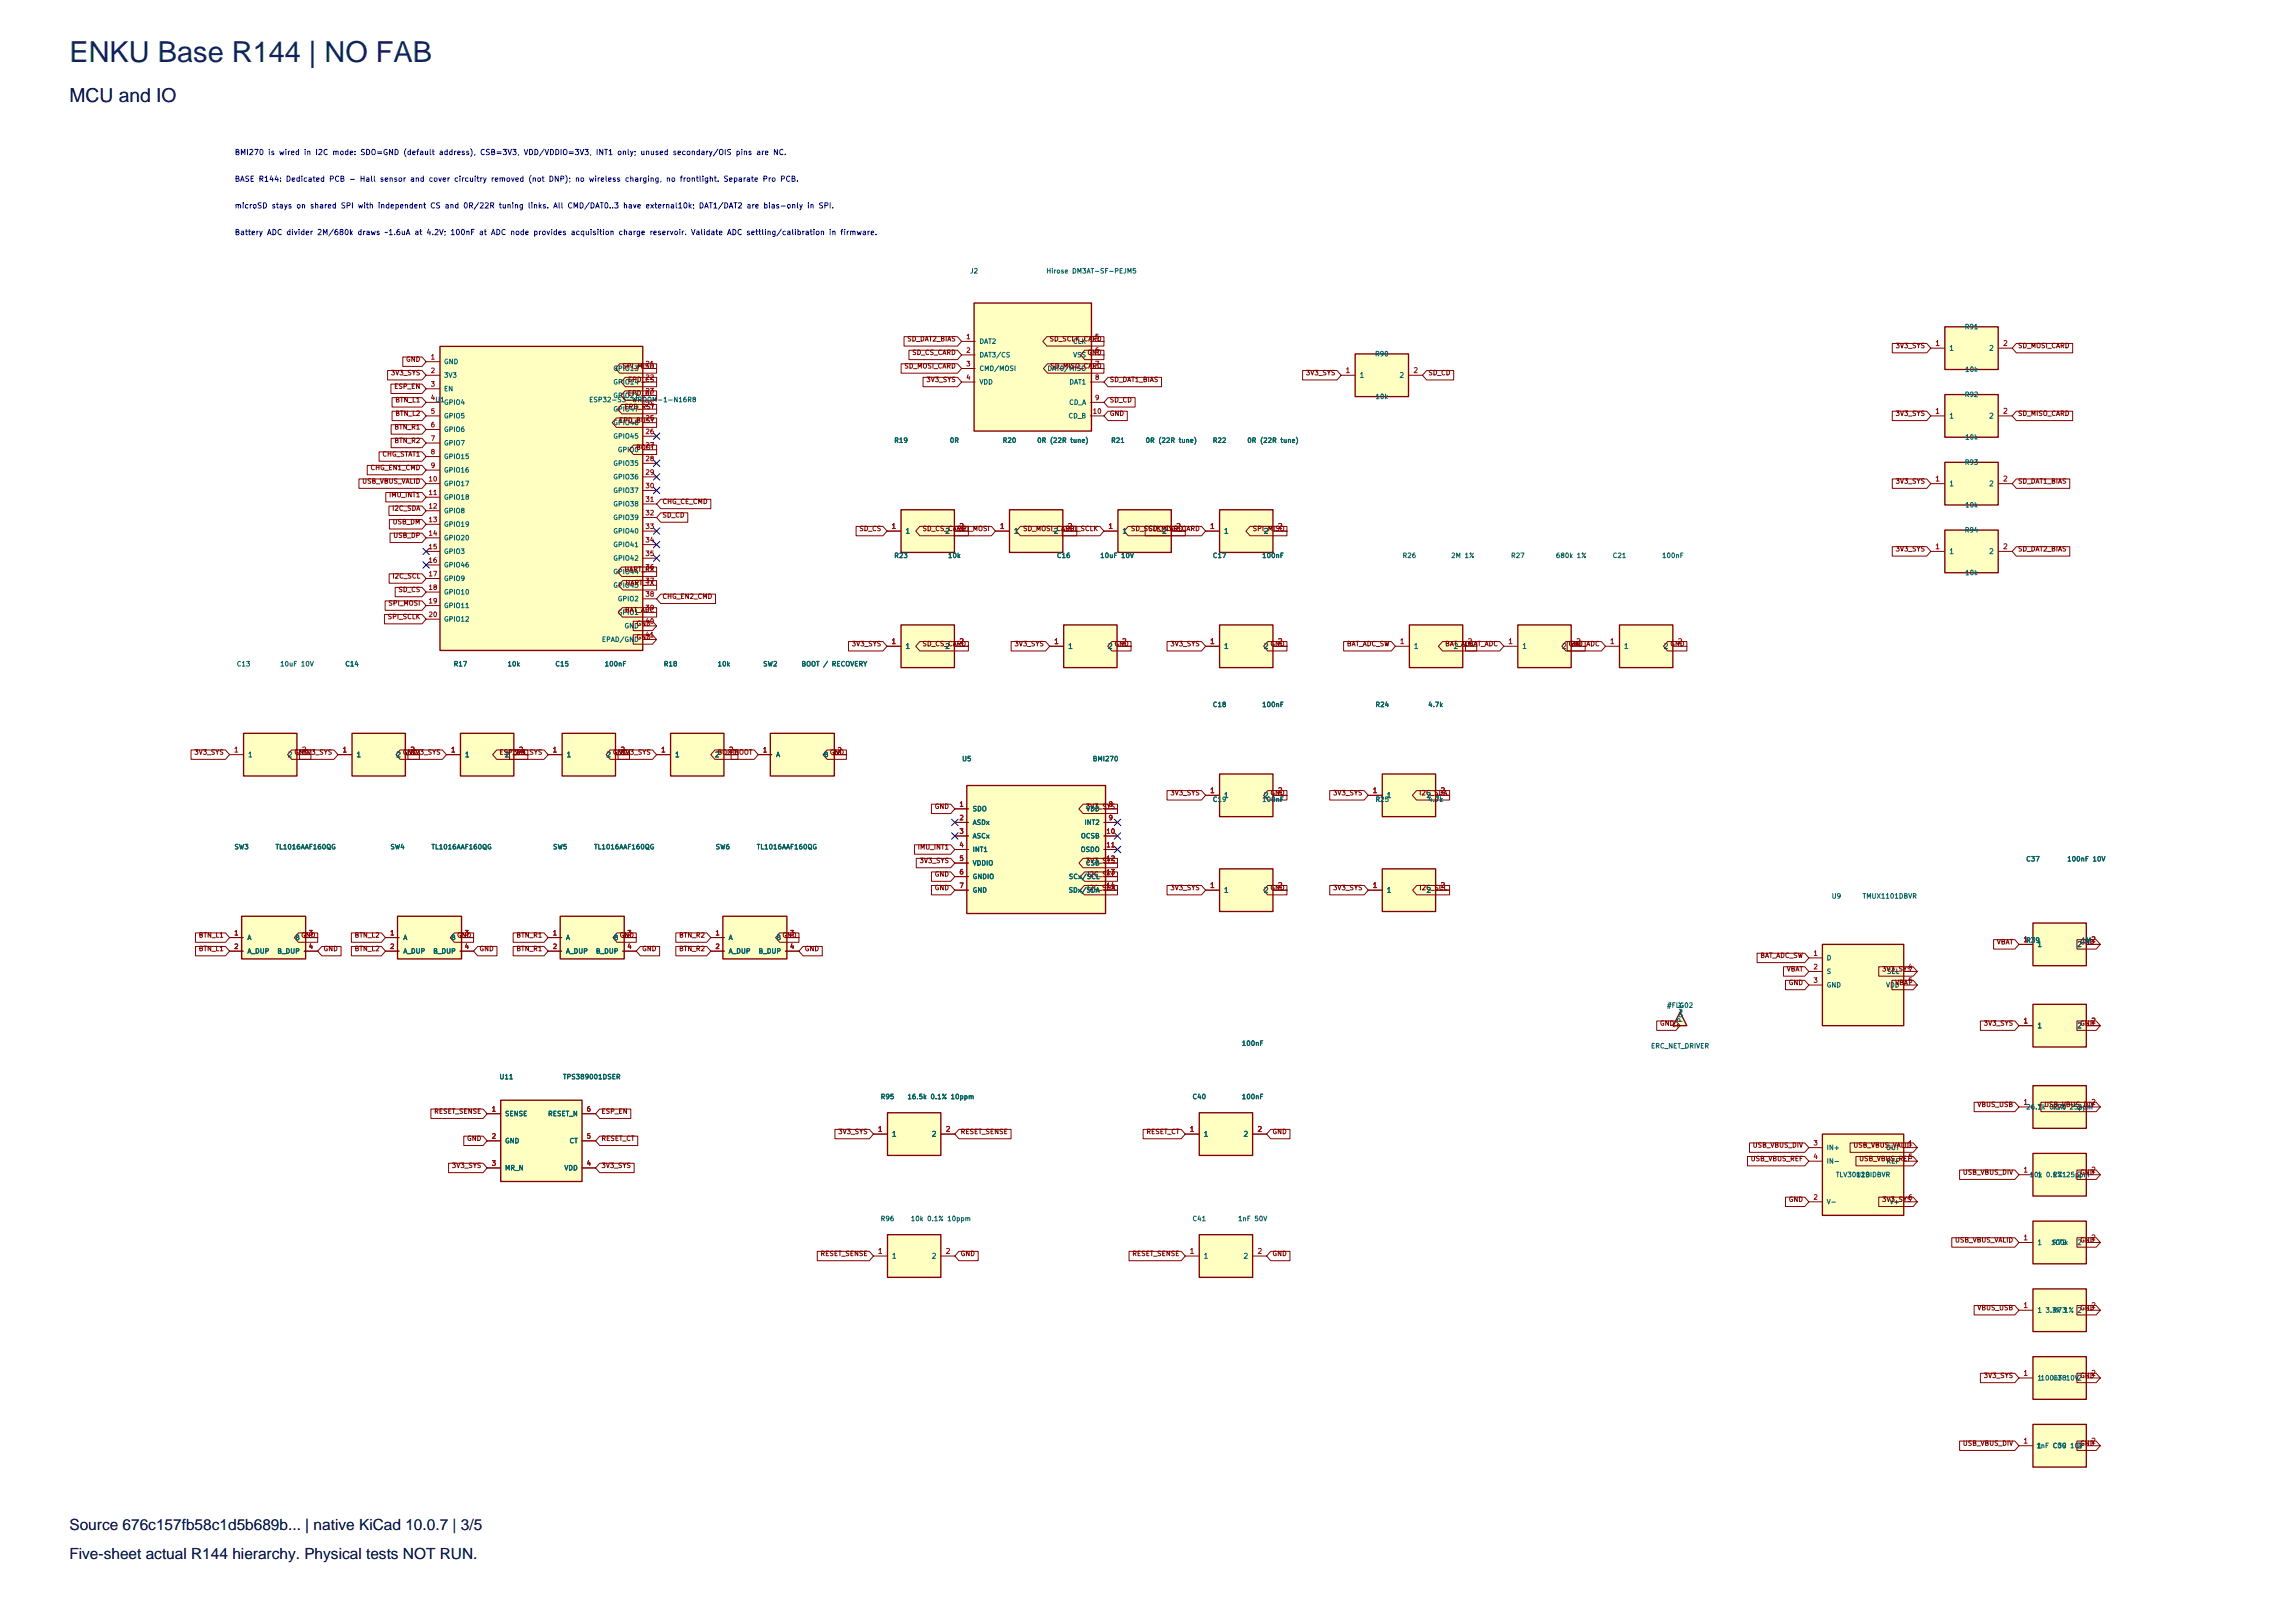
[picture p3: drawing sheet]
<svg xmlns="http://www.w3.org/2000/svg" width="420mm" height="297mm" viewBox="0 0 420 297" stroke-linecap="round" stroke-linejoin="round" font-family="sans-serif">
<defs><g id="words">
<text font-size="5.3" fill="#172b40" x="12.7" y="11.3">ENKU Base R144 | NO FAB</text>
<text font-size="3.5" x="12.7" y="18.7">MCU and IO</text>
<g font-size="2.8">
<text x="12.7" y="280.1">Source 676c157fb58c1d5b689b... | native KiCad 10.0.7 | 3/5</text>
<text x="12.7" y="285.4">Five-sheet actual R144 hierarchy. Physical tests NOT RUN.</text>
</g>
<g font-size="1" fill="#0000c2">
<text x="42.8" y="28.6">BMI270 is wired in I2C mode: SDO=GND (default address), CSB=3V3, VDD/VDDIO=3V3, INT1 only; unused secondary/OIS pins are NC.</text>
<text x="42.8" y="33.5">BASE R144: Dedicated PCB - Hall sensor and cover circuitry removed (not DNP); no wireless charging, no frontlight. Separate Pro PCB.</text>
<text x="42.8" y="38.4">microSD stays on shared SPI with independent CS and 0R/22R tuning links. All CMD/DAT0..3 have external10k; DAT1/DAT2 are bias-only in SPI.</text>
<text x="42.8" y="43.3">Battery ADC divider 2M/680k draws ~1.6uA at 4.2V; 100nF at ADC node provides acquisition charge reservoir. Validate ADC settling/calibration in firmware.</text>
</g>
<g font-size=".9" fill="#006464">
<text x="177.4" y="50.2">J2</text>
<text x="191.3" y="50.2">Hirose DM3AT-SF-PEJM5</text>
<text x="179.1" y="63.1">DAT2</text>
<text x="179.1" y="65.6">DAT3/CS</text>
<text x="196.2" y="63.1">CLK</text>
<text x="196.2" y="65.6">VSS</text>
<text x="251.4" y="65.4">R90</text>
<text x="356.5" y="64.4">1</text>
<text x="359.3" y="60.5">R91</text>
<text x="363.7" y="64.4">2</text>
<text x="81.1" y="66.8">GND</text>
<text x="81.1" y="69.3">3V3</text>
<text x="81.1" y="71.8">EN</text>
<text x="112.1" y="68.1">GPIO13</text>
<text x="112.1" y="70.6">GPIO14</text>
<text x="179.1" y="68.1">CMD/MOSI</text>
<text x="179.1" y="70.6">VDD</text>
<text x="191.5" y="68.1">DAT0/MISO</text>
<text x="195.5" y="70.6">DAT1</text>
<text x="248.6" y="69.4">1</text>
<text x="255.9" y="69.4">2</text>
<text x="359.4" y="68.3">10k</text>
<text x="79.5" y="73.8">U1</text>
<text x="81.1" y="74.3">GPIO4</text>
<text x="81.1" y="76.8">GPIO5</text>
<text x="107.7" y="73.8">ESP32-S3-WROOM-1-N16R8</text>
<text x="112.1" y="73">GPIO21</text>
<text x="112.1" y="75.5">GPIO47</text>
<text x="112.1" y="78">GPIO48</text>
<text x="195.4" y="76.8">CD_B</text>
<text x="195.5" y="74.3">CD_A</text>
<text x="251.5" y="73.2">10k</text>
<text x="356.5" y="76.8">1</text>
<text x="359.3" y="72.9">R92</text>
<text x="363.7" y="76.8">2</text>
<text x="81.1" y="79.2">GPIO6</text>
<text x="81.1" y="81.7">GPIO7</text>
<text x="112.1" y="80.5">GPIO45</text>
<text x="112.9" y="83">GPIO0</text>
<text x="163.5" y="81.2">R19</text>
<text x="173.7" y="81.2">0R</text>
<text x="183.3" y="81.2">R20</text>
<text x="189.6" y="81.2">0R (22R tune)</text>
<text x="203.2" y="81.2">R21</text>
<text x="209.5" y="81.2">0R (22R tune)</text>
<text x="221.8" y="81.2">R22</text>
<text x="228.1" y="81.2">0R (22R tune)</text>
<text x="359.4" y="80.7">10k</text>
<text x="81.1" y="84.2">GPIO15</text>
<text x="81.1" y="86.7">GPIO16</text>
<text x="81.1" y="89.2">GPIO17</text>
<text x="112.1" y="85.4">GPIO35</text>
<text x="112.1" y="87.9">GPIO36</text>
<text x="356.5" y="89.2">1</text>
<text x="359.3" y="85.3">R93</text>
<text x="363.7" y="89.2">2</text>
<text x="81.1" y="91.6">GPIO18</text>
<text x="81.1" y="94.1">GPIO8</text>
<text x="112.1" y="90.4">GPIO37</text>
<text x="112.1" y="92.9">GPIO38</text>
<text x="112.1" y="95.4">GPIO39</text>
<text x="359.4" y="93.1">10k</text>
<text x="81.1" y="96.6">GPIO19</text>
<text x="81.1" y="99.1">GPIO20</text>
<text x="81.1" y="101.6">GPIO3</text>
<text x="112.1" y="97.8">GPIO40</text>
<text x="112.1" y="100.3">GPIO41</text>
<text x="165.5" y="97.9">1</text>
<text x="172.8" y="97.9">2</text>
<text x="185.4" y="97.9">1</text>
<text x="192.6" y="97.9">2</text>
<text x="205.2" y="97.9">1</text>
<text x="212.5" y="97.9">2</text>
<text x="223.8" y="97.9">1</text>
<text x="231.1" y="97.9">2</text>
<text x="356.5" y="101.6">1</text>
<text x="359.3" y="97.6">R94</text>
<text x="363.7" y="101.6">2</text>
<text x="81.1" y="104">GPIO46</text>
<text x="81.1" y="106.5">GPIO9</text>
<text x="112.1" y="102.8">GPIO42</text>
<text x="112.1" y="105.3">GPIO44</text>
<text x="112.1" y="107.8">GPIO43</text>
<text x="163.5" y="102.3">R23</text>
<text x="173.3" y="102.3">10k</text>
<text x="193.2" y="102.3">C16</text>
<text x="201.2" y="102.3">10uF 10V</text>
<text x="221.8" y="102.3">C17</text>
<text x="230.8" y="102.3">100nF</text>
<text x="256.5" y="102.3">R26</text>
<text x="265.4" y="102.3">2M 1%</text>
<text x="276.3" y="102.3">R27</text>
<text x="284.5" y="102.3">680k 1%</text>
<text x="294.9" y="102.3">C21</text>
<text x="303.9" y="102.3">100nF</text>
<text x="359.4" y="105.5">10k</text>
<text x="81.1" y="109">GPIO10</text>
<text x="81.1" y="111.5">GPIO11</text>
<text x="81.1" y="114">GPIO12</text>
<text x="112.9" y="110.2">GPIO2</text>
<text x="112.9" y="112.7">GPIO1</text>
<text x="110" y="117.7">EPAD/GND</text>
<text x="114.1" y="115.2">GND</text>
<text x="165.5" y="119">1</text>
<text x="172.8" y="119">2</text>
<text x="195.3" y="119">1</text>
<text x="202.6" y="119">2</text>
<text x="223.8" y="119">1</text>
<text x="231.1" y="119">2</text>
<text x="258.5" y="119">1</text>
<text x="265.8" y="119">2</text>
<text x="278.4" y="119">1</text>
<text x="285.6" y="119">2</text>
<text x="296.9" y="119">1</text>
<text x="304.2" y="119">2</text>
<text x="43.2" y="122.2">C13</text>
<text x="51.1" y="122.2">10uF 10V</text>
<text x="63.1" y="122.2">C14</text>
<text x="82.9" y="122.2">R17</text>
<text x="92.7" y="122.2">10k</text>
<text x="101.5" y="122.2">C15</text>
<text x="110.5" y="122.2">100nF</text>
<text x="121.3" y="122.2">R18</text>
<text x="131.2" y="122.2">10k</text>
<text x="139.5" y="122.2">SW2</text>
<text x="146.5" y="122.2">BOOT / RECOVERY</text>
<text x="221.8" y="129.6">C18</text>
<text x="230.8" y="129.6">100nF</text>
<text x="251.5" y="129.6">R24</text>
<text x="261.2" y="129.6">4.7k</text>
<text x="45.3" y="138.8">1</text>
<text x="52.5" y="138.8">2</text>
<text x="65.1" y="138.8">1</text>
<text x="72.4" y="138.8">2</text>
<text x="84.9" y="138.8">1</text>
<text x="92.2" y="138.8">2</text>
<text x="103.5" y="138.8">1</text>
<text x="110.8" y="138.8">2</text>
<text x="123.4" y="138.8">1</text>
<text x="130.6" y="138.8">2</text>
<text x="141.9" y="138.7">A</text>
<text x="150.6" y="138.7">B</text>
<text x="175.9" y="139.5">U5</text>
<text x="199.8" y="139.5">BMI270</text>
<text x="177.8" y="148.7">SDO</text>
<text x="198.6" y="148.7">VDD</text>
<text x="221.8" y="147">C19</text>
<text x="223.8" y="146.2">1</text>
<text x="230.8" y="147">100nF</text>
<text x="231.1" y="146.2">2</text>
<text x="251.5" y="147">R25</text>
<text x="253.6" y="146.2">1</text>
<text x="260.8" y="146.2">2</text>
<text x="261.2" y="147">4.7k</text>
<text x="42.8" y="155.6">SW3</text>
<text x="50.3" y="155.6">TL1016AAF160QG</text>
<text x="71.3" y="155.6">SW4</text>
<text x="78.8" y="155.6">TL1016AAF160QG</text>
<text x="101.1" y="155.6">SW5</text>
<text x="108.6" y="155.6">TL1016AAF160QG</text>
<text x="130.8" y="155.6">SW6</text>
<text x="138.3" y="155.6">TL1016AAF160QG</text>
<text x="177.8" y="151.1">ASDx</text>
<text x="177.8" y="153.6">ASCx</text>
<text x="197.6" y="153.6">OCSB</text>
<text x="198.3" y="151.1">INT2</text>
<text x="177.8" y="156.1">INT1</text>
<text x="177.8" y="158.6">VDDIO</text>
<text x="177.8" y="161.1">GNDIO</text>
<text x="195.4" y="161.1">SCx/SCL</text>
<text x="197.6" y="156.1">OSDO</text>
<text x="198.5" y="158.6">CSB</text>
<text x="370.5" y="157.8">C37</text>
<text x="378" y="157.8">100nF 10V</text>
<text x="177.8" y="163.5">GND</text>
<text x="195.4" y="163.5">SDx/SDA</text>
<text x="223.8" y="163.6">1</text>
<text x="231.1" y="163.6">2</text>
<text x="253.6" y="163.6">1</text>
<text x="260.8" y="163.6">2</text>
<text x="335" y="164.6">U9</text>
<text x="340.6" y="164.6">TMUX1101DBVR</text>
<text x="45.2" y="172.2">A</text>
<text x="53.9" y="172.2">B</text>
<text x="73.7" y="172.2">A</text>
<text x="82.4" y="172.2">B</text>
<text x="103.4" y="172.2">A</text>
<text x="112.2" y="172.2">B</text>
<text x="133.2" y="172.2">A</text>
<text x="141.9" y="172.2">B</text>
<text x="370.5" y="172.7">R39</text>
<text x="372.6" y="173.5">1</text>
<text x="379.9" y="173.5">2</text>
<text x="380.6" y="172.7">1M2</text>
<text x="45.2" y="174.7">A_DUP</text>
<text x="50.6" y="174.7">B_DUP</text>
<text x="73.7" y="174.7">A_DUP</text>
<text x="79.2" y="174.7">B_DUP</text>
<text x="103.4" y="174.7">A_DUP</text>
<text x="108.9" y="174.7">B_DUP</text>
<text x="133.2" y="174.7">A_DUP</text>
<text x="138.7" y="174.7">B_DUP</text>
<text x="334.1" y="175.9">D</text>
<text x="334.1" y="178.4">S</text>
<text x="345.1" y="178.4">SEL</text>
<text x="304.8" y="184.6">#FLG02</text>
<text x="334.1" y="180.9">GND</text>
<text x="344.9" y="180.9">VDD</text>
<text x="227.1" y="191.6">100nF</text>
<text x="308" y="187.2" transform="rotate(-90 308 187.2)">Power</text>
<text x="372.6" y="188.4">1</text>
<text x="379.9" y="188.4">2</text>
<text x="91.3" y="197.7">U11</text>
<text x="102.9" y="197.7">TPS389001DSER</text>
<text x="301.9" y="192.1">ERC_NET_DRIVER</text>
<text x="161" y="201.3">R95</text>
<text x="165.9" y="201.3">16.5k 0.1% 10ppm</text>
<text x="218" y="201.3">C40</text>
<text x="227.1" y="201.3">100nF</text>
<text x="370.6" y="203.2">26.7k 0.1% 25ppm</text>
<text x="372.6" y="203.3">1</text>
<text x="375.4" y="203.2">R70</text>
<text x="379.9" y="203.3">2</text>
<text x="92.3" y="204.5">SENSE</text>
<text x="92.3" y="209.4">GND</text>
<text x="100.2" y="204.5">RESET_N</text>
<text x="104.1" y="209.4">CT</text>
<text x="163" y="208.2">1</text>
<text x="170.3" y="208.2">2</text>
<text x="220.1" y="208.2">1</text>
<text x="227.4" y="208.2">2</text>
<text x="92.3" y="214.4">MR_N</text>
<text x="103.1" y="214.4">VDD</text>
<text x="334.1" y="210.7">IN+</text>
<text x="334.1" y="213.1">IN-</text>
<text x="335.7" y="215.6">TLV3012BIDBVR</text>
<text x="339.4" y="215.6">U10</text>
<text x="344.9" y="210.7">OUT</text>
<text x="345" y="213.1">REF</text>
<text x="371.2" y="215.6">10k 0.1%</text>
<text x="372.6" y="215.7">1</text>
<text x="375.4" y="215.6">R7125ppm</text>
<text x="379.9" y="215.7">2</text>
<text x="334.1" y="220.6">V-</text>
<text x="345.6" y="220.6">V+</text>
<text x="161" y="223.7">R96</text>
<text x="166.5" y="223.7">10k 0.1% 10ppm</text>
<text x="218" y="223.7">C41</text>
<text x="226.4" y="223.7">1nF 50V</text>
<text x="163" y="230.6">1</text>
<text x="170.3" y="230.6">2</text>
<text x="220.1" y="230.6">1</text>
<text x="227.4" y="230.6">2</text>
<text x="372.6" y="228.1">1</text>
<text x="375.1" y="228">100k</text>
<text x="375.4" y="228">R72</text>
<text x="379.9" y="228.1">2</text>
<text x="372.6" y="240.5">1</text>
<text x="374.1" y="240.4">3.3k 1% 2</text>
<text x="375.4" y="240.4">R73</text>
<text x="372.6" y="252.9">1</text>
<text x="373.2" y="252.8">100nF</text>
<text x="375.4" y="252.8">C3810V</text>
<text x="379.9" y="252.9">2</text>
<text x="372.4" y="265.2">1nF C0G 10V</text>
<text x="372.6" y="265.3">1</text>
<text x="376.3" y="265.2">39</text>
<text x="379.9" y="265.3">2</text>
</g>
<g font-size=".9" fill="#a90000">
<text x="78.7" y="66">1</text>
<text x="176.6" y="62.3">1</text>
<text x="176.6" y="64.7">2</text>
<text x="200.2" y="62.3">5</text>
<text x="200.2" y="64.7">6</text>
<text x="353.9" y="63.5">1</text>
<text x="366.3" y="63.5">2</text>
<text x="78.7" y="68.5">2</text>
<text x="78.7" y="70.9">3</text>
<text x="118" y="67.2">21</text>
<text x="118" y="69.7">22</text>
<text x="176.6" y="67.2">3</text>
<text x="176.6" y="69.7">4</text>
<text x="200.2" y="67.2">7</text>
<text x="200.2" y="69.7">8</text>
<text x="246" y="68.5">1</text>
<text x="258.4" y="68.5">2</text>
<text x="78.7" y="73.4">4</text>
<text x="78.7" y="75.9">5</text>
<text x="118" y="72.2">23</text>
<text x="118" y="74.7">24</text>
<text x="118" y="77.1">25</text>
<text x="199.8" y="75.9">10</text>
<text x="200.2" y="73.4">9</text>
<text x="353.9" y="75.9">1</text>
<text x="366.3" y="75.9">2</text>
<text x="78.7" y="78.4">6</text>
<text x="78.7" y="80.9">7</text>
<text x="78.7" y="83.3">8</text>
<text x="118" y="79.6">26</text>
<text x="118" y="82.1">27</text>
<text x="78.3" y="88.3">10</text>
<text x="78.7" y="85.8">9</text>
<text x="118" y="84.6">28</text>
<text x="118" y="87.1">29</text>
<text x="118" y="89.5">30</text>
<text x="353.9" y="88.3">1</text>
<text x="366.3" y="88.3">2</text>
<text x="78.3" y="90.8">11</text>
<text x="78.3" y="93.3">12</text>
<text x="78.3" y="95.7">13</text>
<text x="118" y="92">31</text>
<text x="118" y="94.5">32</text>
<text x="78.3" y="98.2">14</text>
<text x="78.3" y="100.7">15</text>
<text x="118" y="97">33</text>
<text x="118" y="99.5">34</text>
<text x="118" y="101.9">35</text>
<text x="163" y="97">1</text>
<text x="175.4" y="97">2</text>
<text x="182.8" y="97">1</text>
<text x="195.2" y="97">2</text>
<text x="202.6" y="97">1</text>
<text x="215" y="97">2</text>
<text x="221.2" y="97">1</text>
<text x="233.6" y="97">2</text>
<text x="353.9" y="100.7">1</text>
<text x="366.3" y="100.7">2</text>
<text x="78.3" y="103.2">16</text>
<text x="78.3" y="105.7">17</text>
<text x="118" y="104.4">36</text>
<text x="118" y="106.9">37</text>
<text x="78.3" y="108.1">18</text>
<text x="78.3" y="110.6">19</text>
<text x="78.3" y="113.1">20</text>
<text x="118" y="109.4">38</text>
<text x="118" y="111.9">39</text>
<text x="118" y="114.3">40</text>
<text x="118" y="116.8">41</text>
<text x="163" y="118.1">1</text>
<text x="175.4" y="118.1">2</text>
<text x="192.7" y="118.1">1</text>
<text x="205.1" y="118.1">2</text>
<text x="221.2" y="118.1">1</text>
<text x="233.6" y="118.1">2</text>
<text x="256" y="118.1">1</text>
<text x="268.4" y="118.1">2</text>
<text x="275.8" y="118.1">1</text>
<text x="288.2" y="118.1">2</text>
<text x="294.4" y="118.1">1</text>
<text x="306.8" y="118.1">2</text>
<text x="42.7" y="137.9">1</text>
<text x="55.1" y="137.9">2</text>
<text x="62.5" y="137.9">1</text>
<text x="74.9" y="137.9">2</text>
<text x="82.4" y="137.9">1</text>
<text x="94.8" y="137.9">2</text>
<text x="101" y="137.9">1</text>
<text x="113.4" y="137.9">2</text>
<text x="120.8" y="137.9">1</text>
<text x="133.2" y="137.9">2</text>
<text x="139.4" y="137.9">1</text>
<text x="153.1" y="137.9">2</text>
<text x="175.4" y="147.8">1</text>
<text x="202.7" y="147.8">8</text>
<text x="221.2" y="145.4">1</text>
<text x="233.6" y="145.4">2</text>
<text x="251" y="145.4">1</text>
<text x="263.4" y="145.4">2</text>
<text x="175.4" y="150.3">2</text>
<text x="175.4" y="152.8">3</text>
<text x="175.4" y="155.3">4</text>
<text x="202.3" y="152.8">10</text>
<text x="202.3" y="155.3">11</text>
<text x="202.7" y="150.3">9</text>
<text x="175.4" y="157.7">5</text>
<text x="175.4" y="160.2">6</text>
<text x="202.3" y="157.7">12</text>
<text x="202.3" y="160.2">13</text>
<text x="175.4" y="162.7">7</text>
<text x="202.3" y="162.7">14</text>
<text x="221.2" y="162.7">1</text>
<text x="233.6" y="162.7">2</text>
<text x="251" y="162.7">1</text>
<text x="263.4" y="162.7">2</text>
<text x="42.7" y="171.4">1</text>
<text x="42.7" y="173.9">2</text>
<text x="56.4" y="171.4">3</text>
<text x="56.4" y="173.9">4</text>
<text x="71.3" y="171.4">1</text>
<text x="71.3" y="173.9">2</text>
<text x="84.9" y="171.4">3</text>
<text x="84.9" y="173.9">4</text>
<text x="101" y="171.4">1</text>
<text x="101" y="173.9">2</text>
<text x="114.7" y="171.4">3</text>
<text x="114.7" y="173.9">4</text>
<text x="130.8" y="171.4">1</text>
<text x="130.8" y="173.9">2</text>
<text x="144.4" y="171.4">3</text>
<text x="144.4" y="173.9">4</text>
<text x="370" y="172.6">1</text>
<text x="331.6" y="175.1">1</text>
<text x="331.6" y="177.6">2</text>
<text x="349" y="177.6">4</text>
<text x="331.6" y="180.1">3</text>
<text x="349" y="180.1">5</text>
<text x="307.1" y="188.2" transform="rotate(-90 307.1 188.2)">1</text>
<text x="370" y="187.5">1</text>
<text x="382.4" y="187.5">2</text>
<text x="89.9" y="203.6">1</text>
<text x="107.2" y="203.6">6</text>
<text x="370" y="202.4">1</text>
<text x="382.4" y="202.4">2</text>
<text x="89.9" y="208.6">2</text>
<text x="107.2" y="208.6">5</text>
<text x="160.5" y="207.3">1</text>
<text x="172.9" y="207.3">2</text>
<text x="217.5" y="207.3">1</text>
<text x="229.9" y="207.3">2</text>
<text x="331.6" y="209.8">3</text>
<text x="349" y="209.8">1</text>
<text x="89.9" y="213.5">3</text>
<text x="107.2" y="213.5">4</text>
<text x="331.6" y="212.3">4</text>
<text x="349" y="212.3">5</text>
<text x="370" y="214.8">1</text>
<text x="382.4" y="214.8">2</text>
<text x="331.6" y="219.7">2</text>
<text x="349" y="219.7">6</text>
<text x="370" y="227.2">1</text>
<text x="382.4" y="227.2">2</text>
<text x="160.5" y="229.7">1</text>
<text x="172.9" y="229.7">2</text>
<text x="217.5" y="229.7">1</text>
<text x="229.9" y="229.7">2</text>
<text x="370" y="239.6">1</text>
<text x="382.4" y="239.6">2</text>
<text x="370" y="252">1</text>
<text x="382.4" y="252">2</text>
<text x="370" y="264.4">1</text>
<text x="382.4" y="264.4">2</text>
</g>
<g font-size=".9" fill="#840000">
<text x="165.9" y="62.7">SD_DAT2_BIAS</text>
<text x="166.8" y="65.2">SD_CS_CARD</text>
<text x="191.9" y="62.7">SD_SCLK_CARD</text>
<text x="198.8" y="65.2">GND</text>
<text x="346.6" y="63.9">3V3_SYS</text>
<text x="369.1" y="63.9">SD_MOSI_CARD</text>
<text x="71.4" y="68.9">3V3_SYS</text>
<text x="72" y="71.4">ESP_EN</text>
<text x="74.2" y="66.4">GND</text>
<text x="113.7" y="67.6">SPI_MISO</text>
<text x="114.8" y="70.1">EPD_CS</text>
<text x="165.3" y="67.6">SD_MOSI_CARD</text>
<text x="169.3" y="70.1">3V3_SYS</text>
<text x="192" y="67.6">SD_MISO_CARD</text>
<text x="202.9" y="70.1">SD_DAT1_BIAS</text>
<text x="238.8" y="68.9">3V3_SYS</text>
<text x="261.2" y="68.9">SD_CD</text>
<text x="72.2" y="73.8">BTN_L1</text>
<text x="72.2" y="76.3">BTN_L2</text>
<text x="113.1" y="77.6">EPD_BUSY</text>
<text x="114.1" y="75.1">EPD_RST</text>
<text x="114.7" y="72.6">EPD_DC</text>
<text x="202.9" y="76.3">GND</text>
<text x="202.9" y="73.8">SD_CD</text>
<text x="346.6" y="76.3">3V3_SYS</text>
<text x="369.1" y="76.3">SD_MISO_CARD</text>
<text x="69.8" y="83.8">CHG_STAT1</text>
<text x="72.1" y="81.3">BTN_R2</text>
<text x="72.1" y="78.8">BTN_R1</text>
<text x="116.3" y="82.5">BOOT</text>
<text x="66.2" y="88.7">USB_VBUS_VALID</text>
<text x="67.7" y="86.2">CHG_EN1_CMD</text>
<text x="346.6" y="88.7">3V3_SYS</text>
<text x="369.1" y="88.7">SD_DAT1_BIAS</text>
<text x="71.1" y="91.2">IMU_INT1</text>
<text x="71.6" y="93.7">I2C_SDA</text>
<text x="121.1" y="94.9">SD_CD</text>
<text x="121.1" y="92.4">CHG_CE_CMD</text>
<text x="71.7" y="96.2">USB_DM</text>
<text x="71.9" y="98.6">USB_DP</text>
<text x="157.1" y="97.4">SD_CS</text>
<text x="168.7" y="97.4">SD_CS_CARD</text>
<text x="175.1" y="97.4">SPI_MOSI</text>
<text x="187.1" y="97.4">SD_MOSI_CARD</text>
<text x="194.8" y="97.4">SPI_SCLK</text>
<text x="206.8" y="97.4">SD_SCLK_CARD</text>
<text x="210" y="97.4">SD_MISO_CARD</text>
<text x="229.1" y="97.4">SPI_MISO</text>
<text x="346.6" y="101.1">3V3_SYS</text>
<text x="369.1" y="101.1">SD_DAT2_BIAS</text>
<text x="71.7" y="106.1">I2C_SCL</text>
<text x="114.1" y="104.8">UART_RX</text>
<text x="114.3" y="107.3">UART_TX</text>
<text x="70.8" y="113.5">SPI_SCLK</text>
<text x="71" y="111">SPI_MOSI</text>
<text x="72.8" y="108.6">SD_CS</text>
<text x="114.2" y="112.3">BAT_ADC</text>
<text x="121.1" y="109.8">CHG_EN2_CMD</text>
<text x="116.3" y="117.2">GND</text>
<text x="116.3" y="114.8">GND</text>
<text x="155.7" y="118.5">3V3_SYS</text>
<text x="168.7" y="118.5">SD_CS_CARD</text>
<text x="185.5" y="118.5">3V3_SYS</text>
<text x="203.8" y="118.5">GND</text>
<text x="214" y="118.5">3V3_SYS</text>
<text x="232.3" y="118.5">GND</text>
<text x="246.3" y="118.5">BAT_ADC_SW</text>
<text x="264.3" y="118.5">BAT_ADC</text>
<text x="268.6" y="118.5">BAT_ADC</text>
<text x="286.8" y="118.5">GND</text>
<text x="287.2" y="118.5">BAT_ADC</text>
<text x="305.4" y="118.5">GND</text>
<text x="35.4" y="138.3">3V3_SYS</text>
<text x="53.7" y="138.3">GND</text>
<text x="55.3" y="138.3">3V3_SYS</text>
<text x="73.6" y="138.3">GND</text>
<text x="75.1" y="138.3">3V3_SYS</text>
<text x="91.3" y="138.3">ESP_EN</text>
<text x="93.7" y="138.3">3V3_SYS</text>
<text x="112" y="138.3">GND</text>
<text x="113.6" y="138.3">3V3_SYS</text>
<text x="131.2" y="138.3">BOOT</text>
<text x="134.2" y="138.3">BOOT</text>
<text x="151.7" y="138.3">GND</text>
<text x="170.9" y="148.2">GND</text>
<text x="198.5" y="148.2">3V3_SYS</text>
<text x="214" y="145.7">3V3_SYS</text>
<text x="232.3" y="145.7">GND</text>
<text x="243.7" y="145.7">3V3_SYS</text>
<text x="259.5" y="145.7">I2C_SDA</text>
<text x="167.8" y="155.7">IMU_INT1</text>
<text x="168.1" y="158.1">3V3_SYS</text>
<text x="170.9" y="160.6">GND</text>
<text x="198.5" y="158.1">3V3_SYS</text>
<text x="198.8" y="160.6">I2C_SCL</text>
<text x="170.9" y="163.1">GND</text>
<text x="198.8" y="163.1">I2C_SDA</text>
<text x="214" y="163.1">3V3_SYS</text>
<text x="232.3" y="163.1">GND</text>
<text x="243.7" y="163.1">3V3_SYS</text>
<text x="259.5" y="163.1">I2C_SCL</text>
<text x="36.3" y="171.8">BTN_L1</text>
<text x="55" y="171.8">GND</text>
<text x="64.8" y="171.8">BTN_L2</text>
<text x="83.5" y="171.8">GND</text>
<text x="94.4" y="171.8">BTN_R1</text>
<text x="113.3" y="171.8">GND</text>
<text x="124.1" y="171.8">BTN_R2</text>
<text x="143" y="171.8">GND</text>
<text x="365.2" y="173">VBAT</text>
<text x="380.4" y="173">GND</text>
<text x="36.3" y="174.3">BTN_L1</text>
<text x="59.1" y="174.3">GND</text>
<text x="64.8" y="174.3">BTN_L2</text>
<text x="87.6" y="174.3">GND</text>
<text x="94.4" y="174.3">BTN_R1</text>
<text x="117.4" y="174.3">GND</text>
<text x="124.1" y="174.3">BTN_R2</text>
<text x="147.1" y="174.3">GND</text>
<text x="321.9" y="175.5">BAT_ADC_SW</text>
<text x="326.7" y="178">VBAT</text>
<text x="344.2" y="178">3V3_SYS</text>
<text x="327.1" y="180.5">GND</text>
<text x="346.6" y="180.5">VBAT</text>
<text x="303.6" y="187.9">GND</text>
<text x="362.8" y="187.9">3V3_SYS</text>
<text x="380.4" y="187.9">GND</text>
<text x="361.6" y="202.8">VBUS_USB</text>
<text x="373.8" y="202.8">USB_VBUS_DIV</text>
<text x="79.3" y="204">RESET_SENSE</text>
<text x="85.3" y="209">GND</text>
<text x="109.9" y="209">RESET_CT</text>
<text x="109.9" y="204">ESP_EN</text>
<text x="153.2" y="207.7">3V3_SYS</text>
<text x="175.6" y="207.7">RESET_SENSE</text>
<text x="209.6" y="207.7">RESET_CT</text>
<text x="232.7" y="207.7">GND</text>
<text x="82.6" y="213.9">3V3_SYS</text>
<text x="109.9" y="213.9">3V3_SYS</text>
<text x="320.2" y="212.7">USB_VBUS_REF</text>
<text x="320.5" y="210.2">USB_VBUS_DIV</text>
<text x="338.9" y="210.2">USB_VBUS_VALID</text>
<text x="340" y="212.7">USB_VBUS_REF</text>
<text x="359" y="215.2">USB_VBUS_DIV</text>
<text x="380.4" y="215.2">GND</text>
<text x="327.1" y="220.1">GND</text>
<text x="344.2" y="220.1">3V3_SYS</text>
<text x="357.5" y="227.6">USB_VBUS_VALID</text>
<text x="380.4" y="227.6">GND</text>
<text x="150" y="230.1">RESET_SENSE</text>
<text x="175.6" y="230.1">GND</text>
<text x="207" y="230.1">RESET_SENSE</text>
<text x="232.7" y="230.1">GND</text>
<text x="361.6" y="240">VBUS_USB</text>
<text x="380.4" y="240">GND</text>
<text x="362.8" y="252.4">3V3_SYS</text>
<text x="380.4" y="252.4">GND</text>
<text x="359" y="264.8">USB_VBUS_DIV</text>
<text x="380.4" y="264.8">GND</text>
</g>
</g></defs>
<path d="M44.6 134.2h9.7v7.8h-9.7z" fill="#ffffc2"/>
<path d="M44.6 134.2h9.7v7.8h-9.7z" fill="none" stroke="#840000" stroke-width=".25"/>
<path d="M42 138.1h2.5M54.4 138.1h2.5" fill="none" stroke="#840000" stroke-width=".18"/>
<path d="M223.1 114.4h9.8v7.8h-9.8z" fill="#ffffc2"/>
<path d="M223.1 114.4h9.8v7.8h-9.8z" fill="none" stroke="#840000" stroke-width=".25"/>
<path d="M220.5 118.3h2.5M232.9 118.3h2.5" fill="none" stroke="#840000" stroke-width=".18"/>
<path d="M223.1 93.3h9.8v7.8h-9.8z" fill="#ffffc2"/>
<path d="M223.1 93.3h9.8v7.8h-9.8z" fill="none" stroke="#840000" stroke-width=".25"/>
<path d="M220.5 97.2h2.5M232.9 97.2h2.5" fill="none" stroke="#840000" stroke-width=".18"/>
<path d="M247.9 64.8h9.7v7.8h-9.7z" fill="#ffffc2"/>
<path d="M247.9 64.8h9.7v7.8h-9.7z" fill="none" stroke="#840000" stroke-width=".25"/>
<path d="M245.3 68.7h2.5M257.7 68.7h2.5" fill="none" stroke="#840000" stroke-width=".18"/>
<path d="M333.4 172.8h14.8v14.9h-14.8z" fill="#ffffc2"/>
<path d="M333.4 172.8h14.8v14.9h-14.8z" fill="none" stroke="#840000" stroke-width=".25"/>
<path d="M330.9 175.3h2.5M330.9 177.8h2.5M348.2 177.8h2.5M330.9 180.3h2.5M348.2 180.3h2.5" fill="none" stroke="#840000" stroke-width=".18"/>
<path d="M178.2 55.5h21.5v23.4h-21.5z" fill="#ffffc2"/>
<path d="M178.2 55.5h21.5v23.4h-21.5z" fill="none" stroke="#840000" stroke-width=".25"/>
<path d="M175.9 62.5h2.5M175.9 65h2.5M175.9 67.4h2.5M175.9 69.9h2.5M199.5 62.5h2.4M199.5 65h2.4M199.5 67.4h2.4M199.5 69.9h2.4M199.5 73.6h2.4M199.5 76.1h2.4" fill="none" stroke="#840000" stroke-width=".18"/>
<path d="M333.4 207.5h14.8v14.9h-14.8z" fill="#ffffc2"/>
<path d="M333.4 207.5h14.8v14.9h-14.8z" fill="none" stroke="#840000" stroke-width=".25"/>
<path d="M330.9 210h2.5M330.9 219.9h2.5M330.9 212.5h2.5M348.2 210h2.5M348.2 219.9h2.5M348.2 212.5h2.5" fill="none" stroke="#840000" stroke-width=".18"/>
<path d="M371.9 168.9h9.7v7.8h-9.7z" fill="#ffffc2"/>
<path d="M371.9 168.9h9.7v7.8h-9.7z" fill="none" stroke="#840000" stroke-width=".25"/>
<path d="M369.3 172.8h2.5M381.7 172.8h2.5" fill="none" stroke="#840000" stroke-width=".18"/>
<path d="M371.9 183.8h9.7v7.8h-9.7z" fill="#ffffc2"/>
<path d="M371.9 183.8h9.7v7.8h-9.7z" fill="none" stroke="#840000" stroke-width=".25"/>
<path d="M369.3 187.7h2.5M381.7 187.7h2.5" fill="none" stroke="#840000" stroke-width=".18"/>
<path d="M184.7 93.3h9.7v7.8h-9.7z" fill="#ffffc2"/>
<path d="M184.7 93.3h9.7v7.8h-9.7z" fill="none" stroke="#840000" stroke-width=".25"/>
<path d="M182.1 97.2h2.5M194.5 97.2h2.5" fill="none" stroke="#840000" stroke-width=".18"/>
<path d="M371.9 211.1h9.7v7.8h-9.7z" fill="#ffffc2"/>
<path d="M371.9 211.1h9.7v7.8h-9.7z" fill="none" stroke="#840000" stroke-width=".25"/>
<path d="M369.3 215h2.5M381.7 215h2.5" fill="none" stroke="#840000" stroke-width=".18"/>
<path d="M72.7 167.7h11.7v7.8h-11.7z" fill="#ffffc2"/>
<path d="M72.7 167.7h11.7v7.8h-11.7z" fill="none" stroke="#840000" stroke-width=".25"/>
<path d="M70.5 171.6h2.5M70.5 174.1h2.5M84.2 171.6h2.4M84.2 174.1h2.4" fill="none" stroke="#840000" stroke-width=".18"/>
<path d="M371.9 198.7h9.7v7.8h-9.7z" fill="#ffffc2"/>
<path d="M371.9 198.7h9.7v7.8h-9.7z" fill="none" stroke="#840000" stroke-width=".25"/>
<path d="M369.3 202.6h2.5M381.7 202.6h2.5" fill="none" stroke="#840000" stroke-width=".18"/>
<path d="M44.2 167.7h11.7v7.8h-11.7z" fill="#ffffc2"/>
<path d="M44.2 167.7h11.7v7.8h-11.7z" fill="none" stroke="#840000" stroke-width=".25"/>
<path d="M42 171.6h2.5M42 174.1h2.5M55.6 171.6h2.5M55.6 174.1h2.5" fill="none" stroke="#840000" stroke-width=".18"/>
<path d="M371.9 223.5h9.7v7.8h-9.7z" fill="#ffffc2"/>
<path d="M371.9 223.5h9.7v7.8h-9.7z" fill="none" stroke="#840000" stroke-width=".25"/>
<path d="M369.3 227.4h2.5M381.7 227.4h2.5" fill="none" stroke="#840000" stroke-width=".18"/>
<path d="M371.9 260.7h9.7v7.8h-9.7z" fill="#ffffc2"/>
<path d="M371.9 260.7h9.7v7.8h-9.7z" fill="none" stroke="#840000" stroke-width=".25"/>
<path d="M369.3 264.6h2.5M381.7 264.6h2.5" fill="none" stroke="#840000" stroke-width=".18"/>
<path d="M223.1 159h9.8v7.8h-9.8z" fill="#ffffc2"/>
<path d="M223.1 159h9.8v7.8h-9.8z" fill="none" stroke="#840000" stroke-width=".25"/>
<path d="M220.5 162.9h2.5M232.9 162.9h2.5" fill="none" stroke="#840000" stroke-width=".18"/>
<path d="M223.1 141.6h9.8v7.8h-9.8z" fill="#ffffc2"/>
<path d="M223.1 141.6h9.8v7.8h-9.8z" fill="none" stroke="#840000" stroke-width=".25"/>
<path d="M220.5 145.5h2.5M232.9 145.5h2.5" fill="none" stroke="#840000" stroke-width=".18"/>
<path d="M355.8 59.8h9.7v7.8h-9.7z" fill="#ffffc2"/>
<path d="M355.8 59.8h9.7v7.8h-9.7z" fill="none" stroke="#840000" stroke-width=".25"/>
<path d="M353.2 63.7h2.5M365.6 63.7h2.5" fill="none" stroke="#840000" stroke-width=".18"/>
<path d="M355.8 97h9.7v7.8h-9.7z" fill="#ffffc2"/>
<path d="M355.8 97h9.7v7.8h-9.7z" fill="none" stroke="#840000" stroke-width=".25"/>
<path d="M353.2 100.9h2.5M365.6 100.9h2.5" fill="none" stroke="#840000" stroke-width=".18"/>
<path d="M355.8 84.6h9.7v7.8h-9.7z" fill="#ffffc2"/>
<path d="M355.8 84.6h9.7v7.8h-9.7z" fill="none" stroke="#840000" stroke-width=".25"/>
<path d="M353.2 88.5h2.5M365.6 88.5h2.5" fill="none" stroke="#840000" stroke-width=".18"/>
<path d="M252.8 159h9.8v7.8h-9.8z" fill="#ffffc2"/>
<path d="M252.8 159h9.8v7.8h-9.8z" fill="none" stroke="#840000" stroke-width=".25"/>
<path d="M250.3 162.9h2.5M262.7 162.9h2.5" fill="none" stroke="#840000" stroke-width=".18"/>
<path d="M252.8 141.6h9.8v7.8h-9.8z" fill="#ffffc2"/>
<path d="M252.8 141.6h9.8v7.8h-9.8z" fill="none" stroke="#840000" stroke-width=".25"/>
<path d="M250.3 145.5h2.5M262.7 145.5h2.5" fill="none" stroke="#840000" stroke-width=".18"/>
<path d="M277.6 114.4h9.8v7.8h-9.8z" fill="#ffffc2"/>
<path d="M277.6 114.4h9.8v7.8h-9.8z" fill="none" stroke="#840000" stroke-width=".25"/>
<path d="M275.1 118.3h2.5M287.5 118.3h2.5" fill="none" stroke="#840000" stroke-width=".18"/>
<path d="M257.8 114.4h9.8v7.8h-9.8z" fill="#ffffc2"/>
<path d="M257.8 114.4h9.8v7.8h-9.8z" fill="none" stroke="#840000" stroke-width=".25"/>
<path d="M255.2 118.3h2.5M267.6 118.3h2.5" fill="none" stroke="#840000" stroke-width=".18"/>
<path d="M296.2 114.4h9.8v7.8h-9.8z" fill="#ffffc2"/>
<path d="M296.2 114.4h9.8v7.8h-9.8z" fill="none" stroke="#840000" stroke-width=".25"/>
<path d="M293.7 118.3h2.5M306.1 118.3h2.5" fill="none" stroke="#840000" stroke-width=".18"/>
<path d="M307.3 185.2l1.3 2.5h-2.5z" fill="#ffffc2"/>
<path d="M307.3 185.2l1.3 2.5h-2.5z" fill="none" stroke="#840000" stroke-width=".25"/>
<path d="M307.3 187.7h.1" fill="none" stroke="#840000" stroke-width=".18"/>
<path d="M122.7 134.2h9.7v7.8h-9.7z" fill="#ffffc2"/>
<path d="M122.7 134.2h9.7v7.8h-9.7z" fill="none" stroke="#840000" stroke-width=".25"/>
<path d="M120.1 138.1h2.5M132.5 138.1h2.5" fill="none" stroke="#840000" stroke-width=".18"/>
<path d="M355.8 72.2h9.7v7.8h-9.7z" fill="#ffffc2"/>
<path d="M355.8 72.2h9.7v7.8h-9.7z" fill="none" stroke="#840000" stroke-width=".25"/>
<path d="M353.2 76.1h2.5M365.6 76.1h2.5" fill="none" stroke="#840000" stroke-width=".18"/>
<path d="M164.8 114.4h9.8v7.8h-9.8z" fill="#ffffc2"/>
<path d="M164.8 114.4h9.8v7.8h-9.8z" fill="none" stroke="#840000" stroke-width=".25"/>
<path d="M162.3 118.3h2.4M174.7 118.3h2.4" fill="none" stroke="#840000" stroke-width=".18"/>
<path d="M371.9 235.9h9.7v7.8h-9.7z" fill="#ffffc2"/>
<path d="M371.9 235.9h9.7v7.8h-9.7z" fill="none" stroke="#840000" stroke-width=".25"/>
<path d="M369.3 239.8h2.5M381.7 239.8h2.5" fill="none" stroke="#840000" stroke-width=".18"/>
<path d="M164.8 93.3h9.8v7.8h-9.8z" fill="#ffffc2"/>
<path d="M164.8 93.3h9.8v7.8h-9.8z" fill="none" stroke="#840000" stroke-width=".25"/>
<path d="M162.3 97.2h2.4M174.7 97.2h2.4" fill="none" stroke="#840000" stroke-width=".18"/>
<path d="M194.6 114.4h9.7v7.8h-9.7z" fill="#ffffc2"/>
<path d="M194.6 114.4h9.7v7.8h-9.7z" fill="none" stroke="#840000" stroke-width=".25"/>
<path d="M192 118.3h2.5M204.4 118.3h2.5" fill="none" stroke="#840000" stroke-width=".18"/>
<path d="M204.5 93.3h9.8v7.8h-9.8z" fill="#ffffc2"/>
<path d="M204.5 93.3h9.8v7.8h-9.8z" fill="none" stroke="#840000" stroke-width=".25"/>
<path d="M201.9 97.2h2.5M214.3 97.2h2.5" fill="none" stroke="#840000" stroke-width=".18"/>
<path d="M371.9 248.3h9.7v7.8h-9.7z" fill="#ffffc2"/>
<path d="M371.9 248.3h9.7v7.8h-9.7z" fill="none" stroke="#840000" stroke-width=".25"/>
<path d="M369.3 252.2h2.5M381.7 252.2h2.5" fill="none" stroke="#840000" stroke-width=".18"/>
<path d="M140.9 134.2h11.7v7.8h-11.7z" fill="#ffffc2"/>
<path d="M140.9 134.2h11.7v7.8h-11.7z" fill="none" stroke="#840000" stroke-width=".25"/>
<path d="M138.7 138.1h2.5M152.3 138.1h2.5" fill="none" stroke="#840000" stroke-width=".18"/>
<path d="M91.6 201.3h14.9v14.9h-14.9z" fill="#ffffc2"/>
<path d="M91.6 201.3h14.9v14.9h-14.9z" fill="none" stroke="#840000" stroke-width=".25"/>
<path d="M89.1 203.8h2.5M89.1 208.8h2.5M89.1 213.7h2.5M106.5 203.8h2.4M106.5 208.8h2.4M106.5 213.7h2.4" fill="none" stroke="#840000" stroke-width=".18"/>
<path d="M102.8 134.2h9.8v7.8h-9.8z" fill="#ffffc2"/>
<path d="M102.8 134.2h9.8v7.8h-9.8z" fill="none" stroke="#840000" stroke-width=".25"/>
<path d="M100.3 138.1h2.4M112.7 138.1h2.4" fill="none" stroke="#840000" stroke-width=".18"/>
<path d="M84.2 134.2h9.8v7.8h-9.8z" fill="#ffffc2"/>
<path d="M84.2 134.2h9.8v7.8h-9.8z" fill="none" stroke="#840000" stroke-width=".25"/>
<path d="M81.7 138.1h2.5M94.1 138.1h2.4" fill="none" stroke="#840000" stroke-width=".18"/>
<path d="M80.5 63.4h37.1v55.6h-37.1z" fill="#ffffc2"/>
<path d="M80.5 63.4h37.1v55.6h-37.1z" fill="none" stroke="#840000" stroke-width=".25"/>
<g fill="none" stroke="#840000" stroke-width=".18">
<path d="M78 66.2h2.4M78 68.7h2.4M78 71.1h2.4M78 73.6h2.4M78 76.1h2.4M78 78.6h2.4M117.6 67.4h2.5M117.6 69.9h2.5M117.6 72.4h2.5M117.6 74.9h2.5M117.6 77.3h2.5M117.6 79.8h2.5"/>
<path d="M78 81.1h2.4M78 83.5h2.4M78 86h2.4M78 88.5h2.4M78 91h2.4M78 93.5h2.4M78 95.9h2.4M78 98.4h2.4M117.6 82.3h2.5M117.6 84.8h2.5M117.6 87.3h2.5M117.6 89.7h2.5"/>
<path d="M117.6 92.2h2.5M117.6 94.7h2.5M117.6 97.2h2.5M117.6 99.7h2.5M78 100.9h2.4M78 103.4h2.4M78 105.9h2.4M78 108.3h2.4M78 110.8h2.4M78 113.3h2.4M117.6 102.1h2.5M117.6 104.6h2.5"/>
<path d="M117.6 107.1h2.5M117.6 109.6h2.5M117.6 112.1h2.5M117.6 114.5h2.5M117.6 117h2.5"/>
</g>
<path d="M64.4 134.2h9.8v7.8h-9.8z" fill="#ffffc2"/>
<path d="M64.4 134.2h9.8v7.8h-9.8z" fill="none" stroke="#840000" stroke-width=".25"/>
<path d="M61.8 138.1h2.5M74.2 138.1h2.5" fill="none" stroke="#840000" stroke-width=".18"/>
<path d="M132.2 167.7h11.7v7.8h-11.7z" fill="#ffffc2"/>
<path d="M132.2 167.7h11.7v7.8h-11.7z" fill="none" stroke="#840000" stroke-width=".25"/>
<path d="M130 171.6h2.5M130 174.1h2.5M143.7 171.6h2.4M143.7 174.1h2.4" fill="none" stroke="#840000" stroke-width=".18"/>
<path d="M102.5 167.7h11.7v7.8h-11.7z" fill="#ffffc2"/>
<path d="M102.5 167.7h11.7v7.8h-11.7z" fill="none" stroke="#840000" stroke-width=".25"/>
<path d="M100.3 171.6h2.4M100.3 174.1h2.4M113.9 171.6h2.5M113.9 174.1h2.5" fill="none" stroke="#840000" stroke-width=".18"/>
<path d="M219.4 203.6h9.7v7.8h-9.7z" fill="#ffffc2"/>
<path d="M219.4 203.6h9.7v7.8h-9.7z" fill="none" stroke="#840000" stroke-width=".25"/>
<path d="M216.8 207.5h2.5M229.2 207.5h2.5" fill="none" stroke="#840000" stroke-width=".18"/>
<path d="M176.8 143.7h25.4v23.5h-25.4z" fill="#ffffc2"/>
<path d="M176.8 143.7h25.4v23.5h-25.4z" fill="none" stroke="#840000" stroke-width=".25"/>
<g fill="none" stroke="#840000" stroke-width=".18">
<path d="M174.7 148h2.4M174.7 150.5h2.4M174.7 153h2.4M174.7 155.5h2.4M174.7 157.9h2.4M201.9 148h2.5M201.9 150.5h2.5M201.9 153h2.5M201.9 155.5h2.5M201.9 157.9h2.5M174.7 160.4h2.4M174.7 162.9h2.4"/>
<path d="M201.9 160.4h2.5M201.9 162.9h2.5"/>
</g>
<path d="M219.4 225.9h9.7v7.9h-9.7z" fill="#ffffc2"/>
<path d="M219.4 225.9h9.7v7.9h-9.7z" fill="none" stroke="#840000" stroke-width=".25"/>
<path d="M216.8 229.8h2.5M229.2 229.8h2.5" fill="none" stroke="#840000" stroke-width=".18"/>
<path d="M162.3 203.6h9.8v7.8h-9.8z" fill="#ffffc2"/>
<path d="M162.3 203.6h9.8v7.8h-9.8z" fill="none" stroke="#840000" stroke-width=".25"/>
<path d="M159.8 207.5h2.5M172.2 207.5h2.5" fill="none" stroke="#840000" stroke-width=".18"/>
<path d="M162.3 225.9h9.8v7.9h-9.8z" fill="#ffffc2"/>
<path d="M162.3 225.9h9.8v7.9h-9.8z" fill="none" stroke="#840000" stroke-width=".25"/>
<g fill="none" stroke="#840000" stroke-width=".18">
<path d="M70.9 67.8h6.3l.8 .9-.8 .8h-6.3zM71.5 70.3h5.7l.8 .8-.8 .9h-5.7zM71.6 77.7h5.6l.8 .9-.8 .8h-5.6zM71.7 72.8h5.5l.8 .8-.8 .9h-5.5zM71.7 75.2h5.5l.8 .9-.8 .9h-5.5zM73.7 65.3h3.5l.8 .9-.8 .8h-3.5zM112.7 76.5h7.4v1.7h-7.4l-.7-.9zM113.4 66.6h6.7v1.7h-6.7l-.8-.9zM113.7 74h6.4v1.7h-6.4l-.7-.8zM114.3 71.5h5.8v1.7h-5.8l-.7-.8zM114.4 69.1h5.7v1.7h-5.7l-.8-.9zM164.8 66.6h10.3l.8 .8-.8 .9h-10.3z"/>
<path d="M165.4 61.6h9.7l.8 .9-.8 .8h-9.7zM166.3 64.1h8.8l.8 .9-.8 .8h-8.8zM168.8 69.1h6.3l.8 .8-.8 .9h-6.3zM191.5 61.6h10.4v1.7h-10.4l-.8-.8zM191.6 66.6h10.3v1.7h-10.3l-.7-.9zM198.4 64.1h3.5v1.7h-3.5l-.7-.8zM202.7 75.2h3.5v1.8h-3.5l-.8-.9zM202.7 69.1h9.8v1.7h-9.8l-.8-.9zM202.7 72.8h4.9v1.7h-4.9l-.8-.9zM238.3 67.8h6.3l.7 .9-.7 .8h-6.3zM261 67.8h4.9v1.7h-4.9l-.8-.8zM346.1 62.9h6.3l.8 .8-.8 .9h-6.3z"/>
<path d="M346.1 75.2h6.3l.8 .9-.8 .9h-6.3zM368.8 62.9h10.3v1.7h-10.3l-.7-.9zM368.8 75.2h10.3v1.8h-10.3l-.7-.9zM65.7 87.6h11.5l.8 .9-.8 .9h-11.5zM67.2 85.2h10l.8 .8-.8 .9h-10zM69.3 82.7h7.9l.8 .8-.8 .9h-7.9zM70.6 90.1h6.6l.8 .9-.8 .8h-6.6zM71.1 92.6h6.1l.8 .9-.8 .8h-6.1zM71.2 95.1h6l.8 .8-.8 .9h-6zM71.3 97.6h5.9l.8 .8-.8 .9h-5.9zM71.6 80.2h5.6l.8 .9-.8 .8h-5.6zM115.9 81.4h4.2v1.8h-4.2l-.8-.9z"/>
<path d="M120.9 93.8h4.9v1.8h-4.9l-.8-.9zM120.9 91.4h9.1v1.7h-9.1l-.8-.9zM156.6 96.3h4.9l.8 .9-.8 .8h-4.9zM162.3 97.2h2.4M168.3 96.3h8.8v1.7h-8.8l-.8-.8zM174.6 96.3h6.7l.8 .9-.8 .8h-6.7zM174.7 97.2h2.4M182.1 97.2h2.5M186.7 96.3h10.3v1.7h-10.3l-.8-.8zM194.3 96.3h6.9l.7 .9-.7 .8h-6.9zM194.5 97.2h2.5M201.9 97.2h2.5"/>
<path d="M206.4 96.3h10.4v1.7h-10.4l-.8-.8zM209.5 96.3h10.3l.7 .9-.7 .8h-10.3zM214.3 97.2h2.5M220.5 97.2h2.5M228.7 96.3h6.7v1.7h-6.7l-.8-.8zM232.9 97.2h2.5M346.1 87.6h6.3l.8 .9-.8 .9h-6.3zM368.8 87.6h9.8v1.8h-9.8l-.7-.9zM70.3 112.4h6.9l.8 .9-.8 .9h-6.9zM70.4 110h6.8l.8 .8-.8 .9h-6.8zM71.2 105h6l.8 .9-.8 .8h-6zM72.3 107.5h4.9l.8 .8-.8 .9h-4.9z"/>
<path d="M113.7 103.8h6.4v1.7h-6.4l-.7-.9zM113.8 111.2h6.3v1.7h-6.3l-.7-.8zM113.9 106.2h6.2v1.8h-6.2l-.7-.9zM115.8 116.2h3.6l.7 .8-.7 .9h-3.6zM115.8 113.7h3.6l.7 .8-.7 .9h-3.6zM120.9 108.7h10v1.7h-10l-.8-.8zM155.2 117.4h6.3l.8 .9-.8 .8h-6.3zM162.3 118.3h2.4M168.3 117.4h8.8v1.7h-8.8l-.8-.8zM174.7 118.3h2.4M185 117.4h6.3l.7 .9-.7 .8h-6.3zM192 118.3h2.5"/>
<path d="M203.4 117.4h3.5v1.7h-3.5l-.8-.8zM204.4 118.3h2.5M213.5 117.4h6.3l.7 .9-.7 .8h-6.3zM220.5 118.3h2.5M231.9 117.4h3.5v1.7h-3.5l-.8-.8zM232.9 118.3h2.5M245.8 117.4h8.7l.7 .9-.7 .8h-8.7zM263.9 117.4h6.2v1.7h-6.2l-.8-.8zM268.1 117.4h6.2l.8 .9-.8 .8h-6.2zM286.4 117.4h3.6v1.7h-3.6l-.7-.8zM286.7 117.4h6.2l.8 .9-.8 .8h-6.2zM305 117.4h3.6v1.7h-3.6l-.7-.8z"/>
<path d="M346.1 100h6.3l.8 .9-.8 .9h-6.3zM368.8 100h9.8v1.8h-9.8l-.7-.9zM34.9 137.2h6.3l.8 .9-.8 .9h-6.3zM53.4 137.2h3.5v1.8h-3.5l-.8-.9zM54.8 137.2h6.3l.7 .9-.7 .9h-6.3zM61.8 138.1h2.5M73.2 137.2h3.5v1.8h-3.5l-.8-.9zM74.2 138.1h2.5M74.6 137.2h6.3l.8 .9-.8 .9h-6.3zM81.7 138.1h2.5M90.9 137.2h5.6v1.8h-5.6l-.8-.9zM93.2 137.2h6.3l.8 .9-.8 .9h-6.3z"/>
<path d="M94.1 138.1h2.4M100.3 138.1h2.4M111.6 137.2h3.5v1.8h-3.5l-.7-.9zM112.7 138.1h2.4M113.1 137.2h6.3l.7 .9-.7 .9h-6.3zM120.1 138.1h2.5M130.8 137.2h4.2v1.8h-4.2l-.8-.9zM132.5 138.1h2.5M133.7 137.2h4.3l.7 .9-.7 .9h-4.3zM138.7 138.1h2.5M151.3 137.2h3.5v1.8h-3.5l-.8-.9zM152.3 138.1h2.5"/>
<path d="M167.3 154.6h6.6l.8 .9-.8 .8h-6.6zM167.6 157.1h6.3l.8 .8-.8 .9h-6.3zM170.4 147.2h3.5l.8 .8-.8 .9h-3.5zM170.4 159.6h3.5l.8 .8-.8 .9h-3.5zM174.7 148h2.4M174.7 150.5h2.4M174.7 153h2.4M174.7 155.5h2.4M174.7 157.9h2.4M198.1 147.2h6.3v1.7h-6.3l-.7-.9zM198.1 157.1h6.3v1.7h-6.3l-.7-.9zM198.4 159.6h6v1.7h-6l-.8-.9z"/>
<path d="M201.9 148h2.5M201.9 150.5h2.5M201.9 153h2.5M201.9 155.5h2.5M201.9 157.9h2.5M213.5 144.7h6.3l.7 .8-.7 .9h-6.3zM220.5 145.5h2.5M231.9 144.7h3.5v1.7h-3.5l-.8-.9zM232.9 145.5h2.5M243.2 144.7h6.3l.8 .8-.8 .9h-6.3zM250.3 145.5h2.5M259.1 144.7h6.1v1.7h-6.1l-.7-.9z"/>
<path d="M262.7 145.5h2.5M35.8 170.7h5.4l.8 .9-.8 .8h-5.4zM35.8 173.2h5.4l.8 .9-.8 .8h-5.4zM42 171.6h2.5M42 174.1h2.5M54.6 170.7h3.5v1.7h-3.5l-.8-.8zM55.6 171.6h2.5M55.6 174.1h2.5M58.9 173.2h3.5v1.7h-3.5l-.8-.8zM64.3 170.7h5.5l.7 .9-.7 .8h-5.5zM64.3 173.2h5.5l.7 .9-.7 .8h-5.5zM70.5 171.6h2.5"/>
<path d="M70.5 174.1h2.5M83.1 170.7h3.5v1.7h-3.5l-.7-.8zM84.2 171.6h2.4M84.2 174.1h2.4M87.4 173.2h3.5v1.7h-3.5l-.8-.8zM93.9 173.2h5.6l.8 .9-.8 .8h-5.6zM93.9 170.7h5.6l.8 .9-.8 .8h-5.6zM100.3 171.6h2.4M100.3 174.1h2.4M112.9 170.7h3.5v1.7h-3.5l-.8-.8zM113.9 171.6h2.5M113.9 174.1h2.5"/>
<path d="M117.1 173.2h3.6v1.7h-3.6l-.7-.8zM123.6 170.7h5.7l.7 .9-.7 .8h-5.7zM123.6 173.2h5.7l.7 .9-.7 .8h-5.7zM130 171.6h2.5M130 174.1h2.5M142.6 170.7h3.5v1.7h-3.5l-.7-.8zM143.7 171.6h2.4M143.7 174.1h2.4M146.9 173.2h3.5v1.7h-3.5l-.8-.8zM170.4 162h3.5l.8 .9-.8 .9h-3.5zM174.7 162.9h2.4M174.7 160.4h2.4"/>
<path d="M198.4 162h6v1.8h-6l-.8-.9zM201.9 162.9h2.5M201.9 160.4h2.5M213.5 162h6.3l.7 .9-.7 .9h-6.3zM220.5 162.9h2.5M231.9 162h3.5v1.8h-3.5l-.8-.9zM232.9 162.9h2.5M243.2 162h6.3l.8 .9-.8 .9h-6.3zM250.3 162.9h2.5M259.2 162h6v1.8h-6l-.8-.9zM262.7 162.9h2.5M321.4 174.4h8.7l.8 .9-.8 .9h-8.7z"/>
<path d="M326.2 176.9h3.9l.8 .9-.8 .8h-3.9zM326.6 179.4h3.5l.8 .9-.8 .8h-3.5zM343.7 176.9h6.3l.7 .9-.7 .8h-6.3zM346.1 179.4h3.9l.7 .9-.7 .8h-3.9zM364.7 172h3.9l.7 .8-.7 .9h-3.9zM369.3 172.8h2.5M379.9 172h3.5l.8 .8-.8 .9h-3.5zM381.7 172.8h2.5M303 186.8h3.6l.7 .9-.7 .9h-3.6zM362.3 186.8h6.3l.7 .9-.7 .9h-6.3zM369.3 187.7h2.5M379.9 186.8h3.5l.8 .9-.8 .9h-3.5z"/>
<path d="M381.7 187.7h2.5M78.8 203h9.6l.7 .8-.7 .9h-9.6zM82.1 212.9h6.3l.7 .8-.7 .9h-6.3zM84.8 207.9h3.6l.7 .9-.7 .8h-3.6zM89.1 203.8h2.5M89.1 208.8h2.5M89.1 213.7h2.5M106.5 203.8h2.4M106.5 208.8h2.4M106.5 213.7h2.4M109.7 212.9h6.3v1.7h-6.3l-.8-.9zM109.7 207.9h7v1.7h-7l-.8-.8z"/>
<path d="M109.7 203h5.7v1.7h-5.7l-.8-.9zM152.7 206.7h6.3l.8 .8-.8 .9h-6.3zM159.8 207.5h2.5M172.2 207.5h2.5M175.4 206.7h9.5v1.7h-9.5l-.7-.9zM209.1 206.7h7l.7 .8-.7 .9h-7zM216.8 207.5h2.5M229.2 207.5h2.5M232.4 206.7h3.6v1.7h-3.6l-.7-.9zM319.7 211.6h10.4l.8 .9-.8 .9h-10.4zM320 209.2h10.1l.8 .8-.8 .9h-10.1zM326.6 219.1h3.5l.8 .8-.8 .9h-3.5z"/>
<path d="M338.4 209.2h11.6l.7 .8-.7 .9h-11.6zM339.5 211.6h10.5l.7 .9-.7 .9h-10.5zM343.7 219.1h6.3l.7 .8-.7 .9h-6.3zM358.5 214.1h10.1l.7 .9-.7 .8h-10.1zM361.1 201.7h7.5l.7 .9-.7 .8h-7.5zM373.3 201.7h10.1l.8 .9-.8 .8h-10.1zM379.9 214.1h3.5l.8 .9-.8 .8h-3.5zM149.5 229h9.5l.8 .8-.8 .9h-9.5zM159.8 229.8h2.5M172.2 229.8h2.5M175.4 229h3.5v1.7h-3.5l-.7-.9zM206.5 229h9.6l.7 .8-.7 .9h-9.6z"/>
<path d="M232.4 229h3.6v1.7h-3.6l-.7-.9zM357 226.5h11.6l.7 .9-.7 .8h-11.6zM361.1 238.9h7.5l.7 .9-.7 .8h-7.5zM379.9 238.9h3.5l.8 .9-.8 .8h-3.5zM379.9 226.5h3.5l.8 .9-.8 .8h-3.5zM362.3 251.3h6.3l.7 .9-.7 .8h-6.3zM379.9 251.3h3.5l.8 .9-.8 .8h-3.5zM358.5 263.7h10.1l.7 .9-.7 .8h-10.1zM379.9 263.7h3.5l.8 .9-.8 .8h-3.5z"/>
</g>
<g fill="none" stroke="#000084" stroke-width=".18">
<path d="M119.5 79.2l1.2 1.2M120.7 79.2l-1.2 1.2M119.5 96.6l1.2 1.2M119.5 99.1l1.2 1.2M119.5 84.2l1.2 1.2M119.5 86.7l1.2 1.2M119.5 89.2l1.2 1.1M120.7 96.6l-1.2 1.2M120.7 99.1l-1.2 1.2M120.7 84.2l-1.2 1.2M120.7 86.7l-1.2 1.2M120.7 89.2l-1.2 1.1"/>
<path d="M77.4 100.3l1.1 1.2M77.4 102.8l1.1 1.2M78.5 100.3l-1.1 1.2M78.5 102.8l-1.1 1.2M119.5 101.6l1.2 1.1M120.7 101.6l-1.2 1.1M174.1 152.4l1.2 1.2M174.1 149.9l1.2 1.2M175.3 152.4l-1.2 1.2M175.3 149.9l-1.2 1.2M203.8 154.9l1.2 1.2M203.8 152.4l1.2 1.2"/>
<path d="M203.8 149.9l1.2 1.2M205 154.9l-1.2 1.2M205 152.4l-1.2 1.2M205 149.9l-1.2 1.2"/>
</g>
<use href="#words"/>
</svg>
